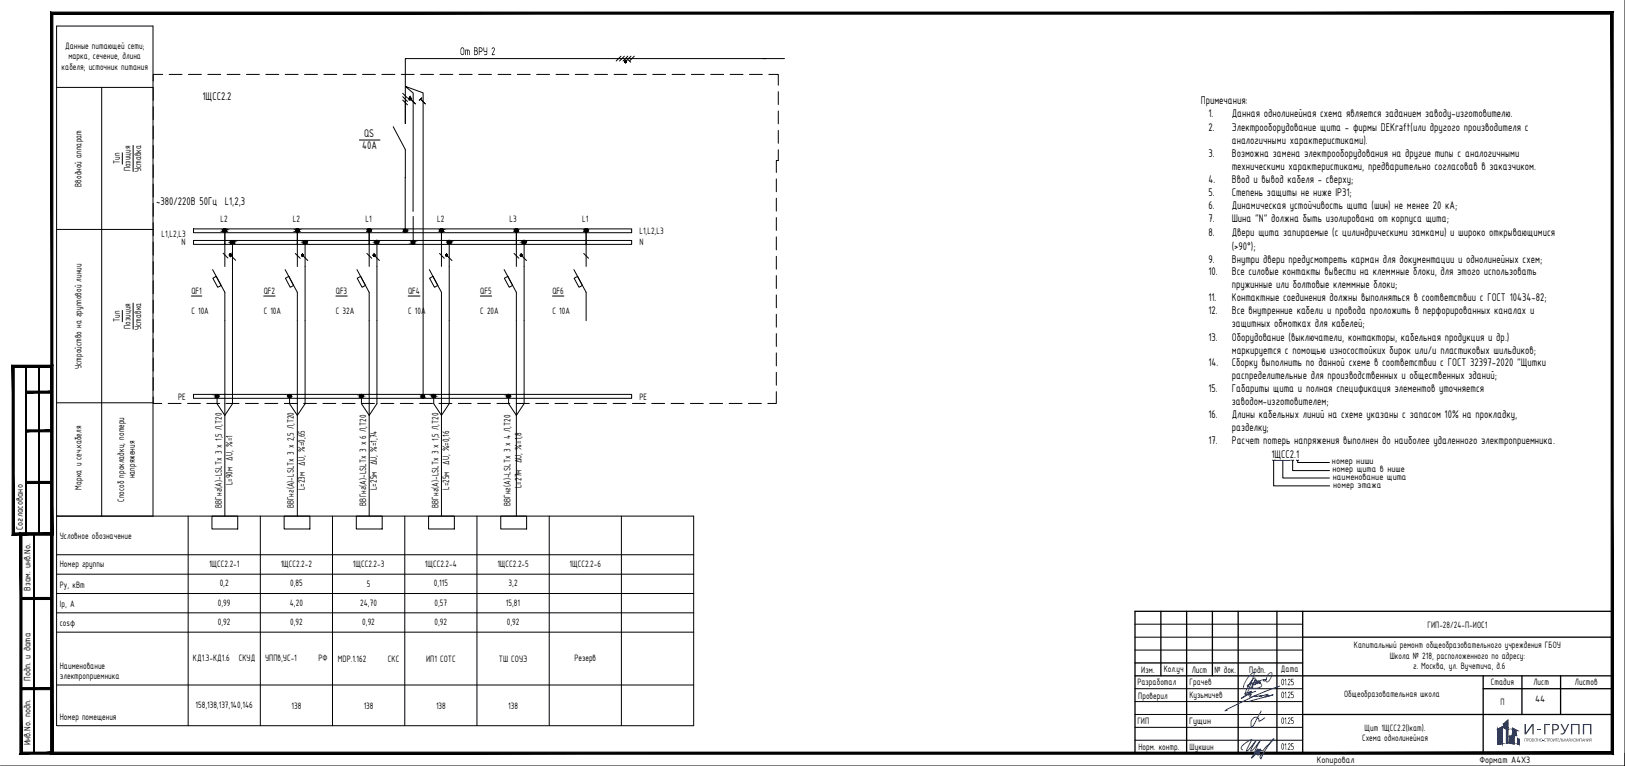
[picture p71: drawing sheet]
<svg xmlns="http://www.w3.org/2000/svg" width="630mm" height="297mm" viewBox="0 0 630 297" stroke-linecap="round" stroke-linejoin="round" font-family="sans-serif">
<defs><g id="words">
<text font-size="5.6" fill="#193153" x="598.1" y="284.8">ГРУПП</text>
<g font-size="4.7">
<text x="178.3" y="21.4">От ВРУ</text>
<text x="190.4" y="21.4">2</text>
<text x="78.5" y="38.8">1ЩСС2.2</text>
<text x="465.6" y="40.3">Примечания:</text>
<text x="468.6" y="45.3">1.</text>
<text x="477.6" y="45.3">Данная однолинейная схема является заданием заводу-изготовителю.</text>
<text x="141.2" y="53.2">QS</text>
<text x="468.6" y="50.6">2.</text>
<text x="477.6" y="50.6">Электрооборудование щита - фирмы DEKraft(или другого производителя с</text>
<text x="140.5" y="57.9">40A</text>
<text x="477.6" y="55.9">аналогичными характеристиками).</text>
<text x="468.6" y="60.9">3.</text>
<text x="477.6" y="60.9">Возможна замена электрооборудования на другие типы с аналогичными</text>
<text x="477.6" y="65.9">техническими характеристиками, предварительно согласовав в заказчиком.</text>
<text x="468.6" y="70.9">4.</text>
<text x="477.6" y="70.9">Ввод и вывод кабеля - сверху;</text>
<text x="468.6" y="75.9">5.</text>
<text x="477.6" y="75.9">Степень защиты не ниже IP31;</text>
<text x="60.6" y="79.4">~380/220В 50Гц L1,2,3</text>
<text x="468.6" y="81.2">6.</text>
<text x="477.6" y="81.2">Динамическая устойчивость щита (шин) не менее 20 кА;</text>
<text x="468.6" y="86.2">7.</text>
<text x="477.6" y="86.2">Шина &quot;N&quot; должна быть изолирована от корпуса щита;</text>
<text x="468.6" y="91.5">8.</text>
<text x="477.6" y="91.5">Двери щита запираемые (с цилиндрическими замками) и широко открывающимися</text>
<text x="468.6" y="101.8">9.</text>
<text x="477.6" y="96.8">(&gt;90°);</text>
<text x="477.6" y="101.8">Внутри двери предусмотреть карман для документации и однолинейных схем;</text>
<text x="468.6" y="106.8">10.</text>
<text x="477.6" y="106.8">Все силовые контакты вывести на клеммные блоки, для этого использовать</text>
<text x="477.6" y="111.8">пружинные или болтовые клеммные блоки;</text>
<text x="468.6" y="116.8">11.</text>
<text x="477.6" y="116.8">Контактные соединения должны выполняться в соответствии с ГОСТ 10434-82;</text>
<text x="468.6" y="121.8">12.</text>
<text x="477.6" y="121.8">Все внутренние кабели и провода проложить в перфорированных каналах и</text>
<text x="477.6" y="126.8">защитных обмотках для кабелей;</text>
<text x="468.6" y="132.1">13.</text>
<text x="477.6" y="132.1">Оборудование (выключатели, контакторы, кабельная продукция и др.)</text>
<text x="477.6" y="137.1">маркируется с помощью износостойких бирок или/и пластиковых шильдиков;</text>
<text x="468.6" y="142.1">14.</text>
<text x="477.6" y="142.1">Сборку выполнить по данной схеме в соответствии с ГОСТ 32397-2020 &quot;Щитки</text>
<text x="477.6" y="147.1">распределительные для производственных и общественных зданий;</text>
<text x="468.6" y="152.1">15.</text>
<text x="477.6" y="152.1">Габариты щита и полная спецификация элементов уточняется</text>
<text x="477.6" y="157.1">заводом-изготовителем;</text>
<text x="468.6" y="162.1">16.</text>
<text x="477.6" y="162.1">Длины кабельных линий на схеме указаны с запасом 10% на прокладку,</text>
<text x="477.6" y="167.1">разделку;</text>
<text x="468.6" y="172.1">17.</text>
<text x="477.6" y="172.1">Расчет потерь напряжения выполнен до наиболее удаленного электроприемника.</text>
<text x="492.9" y="177.7">1ЩСС2.1</text>
</g>
<g font-size="3.9">
<text x="25.2" y="18.8">Данные питающей сети;</text>
<text x="26.5" y="23">марка, сечение, длина</text>
<text x="23.9" y="27.2">кабеля; источник питания</text>
<text x="46.5" y="63.7" transform="rotate(-90 46.5 63.7)">Тип</text>
<text x="50.6" y="66.5" transform="rotate(-90 50.6 66.5)">Позиция</text>
<text x="54.8" y="66.7" transform="rotate(-90 54.8 66.7)">Уставка</text>
<text x="31.6" y="72.4" transform="rotate(-90 31.6 72.4)">Вводной аппарат</text>
<text x="85.5" y="86.3">L2</text>
<text x="113.6" y="86.3">L2</text>
<text x="141.7" y="86.3">L1</text>
<text x="169.6" y="86.3">L2</text>
<text x="197.5" y="86.3">L3</text>
<text x="225.7" y="86.3">L1</text>
<text x="62.6" y="92">L1,L2,L3</text>
<text x="70.4" y="94.9">N</text>
<text x="247.9" y="90.7">L1,L2,L3</text>
<text x="247.9" y="94.9">N</text>
<text x="74.2" y="113.8">QF1</text>
<text x="102.2" y="113.8">QF2</text>
<text x="130.2" y="113.8">QF3</text>
<text x="158.3" y="113.8">QF4</text>
<text x="186.2" y="113.8">QF5</text>
<text x="214.2" y="113.8">QF6</text>
<text x="46.5" y="124.8" transform="rotate(-90 46.5 124.8)">Тип</text>
<text x="74.2" y="121.8">C 10A</text>
<text x="102.2" y="121.8">C 10A</text>
<text x="130.2" y="121.8">C 32A</text>
<text x="158.3" y="121.8">C 10A</text>
<text x="186.2" y="121.8">C 20A</text>
<text x="214.2" y="121.8">C 10A</text>
<text x="50.6" y="127.6" transform="rotate(-90 50.6 127.6)">Позиция</text>
<text x="54.8" y="127.9" transform="rotate(-90 54.8 127.9)">Уставка</text>
<text x="31.6" y="143" transform="rotate(-90 31.6 143)">Устройство на групповой линии</text>
<text x="69" y="155">PE</text>
<text x="247.9" y="155">PE</text>
<text x="52.3" y="185.5" transform="rotate(-90 52.3 185.5)">напряжения</text>
<text x="516.4" y="180">номер ниши</text>
<text x="516.6" y="183.1">номер щита в нише</text>
<text x="31.6" y="189.9" transform="rotate(-90 31.6 189.9)">Марка и сеч.кабеля</text>
<text x="90.1" y="188.2" transform="rotate(-90 90.1 188.2)">L=90м ∆U, %=1</text>
<text x="118.2" y="190.2" transform="rotate(-90 118.2 190.2)">L=23м ∆U, %=0,65</text>
<text x="146.1" y="190.1" transform="rotate(-90 146.1 190.1)">L=25м ∆U, %=1,74</text>
<text x="174.1" y="190" transform="rotate(-90 174.1 190)">L=25м ∆U, %=0,16</text>
<text x="202.2" y="189.3" transform="rotate(-90 202.2 189.3)">L=27м ∆U, %=1,8</text>
<text x="516.8" y="186.1">наименование щита</text>
<text x="516.9" y="189.2">номер этажа</text>
<text x="48.1" y="194.6" transform="rotate(-90 48.1 194.6)">Способ прокладки, потери</text>
<text x="86" y="197" transform="rotate(-90 86 197)">ВВГнг(А)-LSLTx 3 x 1,5 Л,Т20</text>
<text x="114" y="197.2" transform="rotate(-90 114 197.2)">ВВГнг(А)-LSLTx 3 x 2,5 Л,Т20</text>
<text x="142" y="196.1" transform="rotate(-90 142 196.1)">ВВГнг(А)-LSLTx 3 x 6 Л,Т20</text>
<text x="170" y="197" transform="rotate(-90 170 197)">ВВГнг(А)-LSLTx 3 x 1,5 Л,Т20</text>
<text x="198" y="196.2" transform="rotate(-90 198 196.2)">ВВГнг(А)-LSLTx 3 x 4 Л,Т20</text>
<text x="8.9" y="205.4" transform="rotate(-90 8.9 205.4)">Согласовано</text>
<text x="23.2" y="208.9">Условное обозначение</text>
<text x="23.2" y="219.8">Номер группы</text>
<text x="81" y="219.9">1ЩСС2.2-1</text>
<text x="108.9" y="219.9">1ЩСС2.2-2</text>
<text x="136.8" y="219.9">1ЩСС2.2-3</text>
<text x="164.7" y="219.9">1ЩСС2.2-4</text>
<text x="192.8" y="219.9">1ЩСС2.2-5</text>
<text x="220.8" y="219.9">1ЩСС2.2-6</text>
<text x="23.2" y="227.9">Py, кВт</text>
<text x="85.2" y="227.4">0,2</text>
<text x="112.5" y="227.4">0,85</text>
<text x="142.3" y="227.7">5</text>
<text x="168.2" y="227.4">0,115</text>
<text x="197.2" y="227.4">3,2</text>
<text x="11.9" y="229.1" transform="rotate(-90 11.9 229.1)">Взам. инв.No.</text>
<text x="23.2" y="235.4">Ip, А</text>
<text x="84.5" y="234.9">0,99</text>
<text x="112.4" y="234.9">4,20</text>
<text x="139.7" y="234.9">24,70</text>
<text x="168.5" y="234.9">0,57</text>
<text x="196.2" y="234.9">15,81</text>
<text x="23.2" y="242.9">cosφ</text>
<text x="84.5" y="242.4">0,92</text>
<text x="112.5" y="242.4">0,92</text>
<text x="140.5" y="242.4">0,92</text>
<text x="168.5" y="242.4">0,92</text>
<text x="196.5" y="242.4">0,92</text>
<text x="553.5" y="243.4">ГИП-28/24-П-ИОС1</text>
<text x="524.9" y="251.3">Капитальный ремонт общеобразовательного учреждения ГБОУ</text>
<text x="74.8" y="256.4">КД1.3-КД1.6</text>
<text x="92.6" y="256.4">СКУД</text>
<text x="102.8" y="256.4">УППв,УС-1</text>
<text x="123.5" y="256.4">РФ</text>
<text x="131" y="256.7">MDP.1.162</text>
<text x="150.4" y="256.7">СКС</text>
<text x="165.2" y="256.7">ИП1 СОТС</text>
<text x="193.4" y="256.7">ТШ СОУЭ</text>
<text x="222.7" y="256.3">Резерв</text>
<text x="538.8" y="255.4">Школа № 218, расположенного по адресу:</text>
<text x="23.2" y="259.2">Наименование</text>
<text x="23.2" y="263.4">электроприемника</text>
<text x="442.5" y="260.8">Изм.</text>
<text x="451.2" y="260.8">Кол.уч</text>
<text x="462.1" y="260.8">Лист</text>
<text x="470.9" y="260.8">№ док.</text>
<text x="484.4" y="260.8">Подп.</text>
<text x="496.7" y="260.6">Дата</text>
<text x="547.9" y="259.6">г. Москва, ул. Вучетича, д.6</text>
<text x="11.9" y="264.1" transform="rotate(-90 11.9 264.1)">Подп. и дата</text>
<text x="441" y="265.6">Разработал</text>
<text x="461.2" y="265.7">Грачев</text>
<text x="496.6" y="265.7">01.25</text>
<text x="578.1" y="265.8">Стадия</text>
<text x="594.6" y="265.8">Лист</text>
<text x="610.7" y="265.8">Листов</text>
<text x="75.8" y="274.5">158,138,137,140,146</text>
<text x="113" y="274.8">138</text>
<text x="141" y="274.8">138</text>
<text x="169.1" y="274.8">138</text>
<text x="197" y="274.8">138</text>
<text x="441.3" y="270.9">Проверил</text>
<text x="461.2" y="270.7">Кузьмичев</text>
<text x="496.6" y="270.7">01.25</text>
<text x="521.2" y="270.3">Общеобразовательная школа</text>
<text x="581.8" y="273.3">П</text>
<text x="595.2" y="272.4">44</text>
<text x="23.2" y="279.2">Номер помещения</text>
<text x="441" y="280.9">ГИП</text>
<text x="461" y="280.7">Гущин</text>
<text x="496.6" y="280.7">01.25</text>
<text x="528.1" y="287.4">Схема однолинейная</text>
<text x="529.1" y="283.3">Щит 1ЩСС2.2(Iкат).</text>
<text x="11.9" y="289.1" transform="rotate(-90 11.9 289.1)">Инв.No. подп.</text>
<text x="441.4" y="290.8">Норм. контр.</text>
<text x="461.2" y="290.6">Шукшин</text>
<text x="496.6" y="290.7">01.25</text>
<text x="510.6" y="295.8">Копировал</text>
<text x="573.6" y="295.8">Формат А4Х3</text>
</g>
</g></defs>
<!-- layer: 0 -->
<g fill="none" stroke="#000" stroke-width=".39">
<path d="M21.9 10.1h37.4v190h-37.4zM21.9 33.9h37.4M39.4 33.9v166.2M59.4 33.9v5M63.1 28.9h-3.7v2.5M65.6 28.9h5M73.1 28.9h5M80.6 28.9h5M88.1 28.9h5M95.6 28.9h5M103.1 28.9h5M110.6 28.9h5"/>
<path d="M118.1 28.9h5M125.6 28.9h5M133.1 28.9h5M140.6 28.9h5M148.1 28.9h5M155.6 28.9h5M156.1 36.2l1.9 1.8M156.1 37.5l1.9 1.9M156.1 38.8l1.9 1.9M159.2 38.4l1.9 1.9M163 38.4l1.9 1.9M163.1 28.9h5"/>
<path d="M163.5 38l-.9 .9M170.6 28.9h5M178.1 28.9h5M185.6 28.9h5M193.1 28.9h5M200.6 28.9h5M208.1 28.9h5M215.6 28.9h5M223.1 28.9h5M230.6 28.9h5M238.1 28.9h5M240.8 21.8l-1.9 1.9"/>
<path d="M242.1 21.8l-1.9 1.9M243.4 21.8l-1.8 1.9M243.6 23.2l.9 .9M244.7 21.8l-1.9 1.9M245.6 28.9h5M245.9 21.8l-1.8 1.9M253.1 28.9h5M260.6 28.9h5M268.1 28.9h5M275.6 28.9h5M283.1 28.9h5M290.6 28.9h5"/>
<path d="M295.8 22.7h8.4M297.1 22.7h-139.9v25.2v-8.9M298.1 28.9h3.7v4.1M301.8 35.5v5M47.4 59.3v4.4M51.6 56.4v10.1M59.4 41.4v5M59.4 48.9v5M59.4 56.4v5M139.3 54.3h8M152.5 49.1l4.7 8.9-.1 30.9M301.8 58.1v4.2h-.8v4.6"/>
<path d="M301.8 43v5M301.8 50.6v5M59.4 63.9v5M59.4 71.4v5M59.4 78.9v5M301 69.4v5M301 76.9v5M21.9 89h37.4M59.4 86.4v5M59.4 93.9v5M75 88.8h169.9v1.4h-169.9zM75 93.2h169.9v1.6h-169.9z"/>
<path d="M86.5 98.2l1.9 1.9M87.2 89.4v14M89.5 99.1l1.9 1.9M90.1 93.9v62.7l-2.9 4.5-3-4.5v-3M114.5 98.3l1.9 1.8M115.3 89.4v14M117.5 99.2l1.9 1.8M118.3 93.9v62.7l-3 4.5-3-4.5v-3M142.3 98.3l1.8 1.8M143.1 89.4v13.9M145.3 99.2l1.8 1.8M146.1 93.8v62.7l-3 4.6-3-4.6v-2.9"/>
<path d="M160.2 82v-45.9l-3-2.6 6.9 2.5v117.3M160.2 83.9v9.7M170.4 98.3l1.9 1.8M171.2 89.4v13.9M173.4 99.2l1.8 1.8M174.2 93.8v62.7l-3 4.6-3-4.6v-2.9M199.3 98.3l1.9 1.8M200.2 89.4v13.9M202.3 99.2l1.8 1.8M203.2 93.8v62.7l-3 4.6-3-4.6v-2.9M226.3 98.3l1.9 1.8M227.3 89.4v13.9"/>
<path d="M301 84.4v5M301 91.8v5.1M301 99.4v5M51.6 117.5v10.1M59.4 101.4v5M59.4 108.9v5M59.4 116.4v5M74.2 114.8h4M82.4 104.5l4.8 8.9v86.7M82.5 107.9l1.3-.7 1.9 3.5-1.3 .7zM102.2 114.8h4.5M110.5 104.5l4.8 8.9v86.7"/>
<path d="M110.7 107.9l1.3-.7 1.8 3.5-1.3 .7zM130.2 114.8h4.4M138.4 104.5l4.7 8.9v86.7M138.5 107.9l1.3-.7 1.9 3.5-1.3 .7zM158.3 114.8h4.5M166.5 104.5l4.7 8.9v86.7M166.6 107.9l1.3-.7 1.9 3.5-1.3 .7zM186.2 114.8h4.4M195.5 104.5l4.7 8.9v86.7M195.6 107.9l1.3-.7 1.9 3.5-1.3 .7zM214.2 114.8h4.4M222.5 104.5l4.8 8.9v11"/>
<path d="M222.6 107.9l1.4-.7 1.8 3.5-1.3 .7zM301 106.9v5M301 114.4v5M47.4 120.4v4.4M59.4 123.9v5M59.4 131.4v5M59.4 138.9v5M301 121.9v5M301 129.4v5M301 136.8v5.1M21.9 156.2h37.4M59.4 153.9v2.5h3.3"/>
<path d="M59.4 146.4v5M65.2 156.4h5M72.7 156.4h5M75 152.9h169.9v1.6h-169.9zM80.2 156.4h5M87.7 156.4h5M95.2 156.4h5M102.7 156.4h5M110.2 156.4h5M117.7 156.4h5M125.2 156.4h5M132.7 156.4h5"/>
<path d="M140.2 156.4h5M147.7 156.4h5M155.2 156.4h5M162.7 156.4h5M170.2 156.4h5M177.7 156.4h5M185.2 156.4h5M192.7 156.4h5M200.2 156.4h5M207.7 156.4h5M215.2 156.4h5M222.7 156.4h5"/>
<path d="M230.2 156.4h5M237.7 156.4h5M245.2 156.4h5M252.7 156.4h5M260.2 156.4h5M267.7 156.4h5M275.2 156.4h5M282.7 156.4h5M290.2 156.4h5M301 151.9v4.5h-3.3M301 144.4v5M21.9 200.1h247.1v81.3h-247.1z"/>
<path d="M21.9 215.1h247.1M73 200.1v81.3M82.2 200.1h10v5h-10zM100.9 200.1v81.3M110.2 200.1h10v5h-10zM128.9 200.1v81.3M138.1 200.1h10.1v5h-10.1zM156.9 200.1v81.3M166.2 200.1h10v5h-10zM184.9 200.1v81.3M194.2 200.1h10v5h-10zM213 200.1v81.3"/>
<path d="M240.9 200.1v81.3M21.9 222.7h247.1M21.9 230.2h247.1M21.9 237.6h247.1M21.9 245.1h247.1M440.1 242h65M440.1 247.1h65M440.1 252.1h65M21.9 265.6h247.1M440.1 267.1h65M440.1 272.1h65M440.1 277.1h65"/>
<path d="M440.1 282.1h65M440.1 287h65"/>
<circle cx="159" cy="38.2" r=".32"/>
<circle cx="242.6" cy="23.9" r=".32"/>
<circle cx="87.2" cy="89.3" r=".61"/>
<circle cx="89.2" cy="98.9" r=".32"/>
<circle cx="90.1" cy="93.9" r=".61"/>
<circle cx="115.3" cy="89.3" r=".61"/>
<circle cx="117.3" cy="98.9" r=".32"/>
<circle cx="118.3" cy="93.9" r=".61"/>
<circle cx="143.1" cy="89.3" r=".61"/>
<circle cx="145" cy="98.9" r=".32"/>
<circle cx="146.1" cy="93.8" r=".61"/>
<circle cx="157.1" cy="89.5" r=".61"/>
<circle cx="160.1" cy="94" r=".61"/>
<circle cx="171.1" cy="89.3" r=".61"/>
<circle cx="173.1" cy="98.9" r=".32"/>
<circle cx="174.2" cy="93.8" r=".61"/>
<circle cx="200.2" cy="89.3" r=".61"/>
<circle cx="202" cy="98.9" r=".32"/>
<circle cx="203.2" cy="93.8" r=".61"/>
<circle cx="227.2" cy="89.3" r=".61"/>
<circle cx="84.2" cy="153.6" r=".61"/>
<circle cx="112.3" cy="153.6" r=".61"/>
<circle cx="140.1" cy="153.6" r=".61"/>
<circle cx="163.9" cy="153.7" r=".61"/>
<circle cx="168.1" cy="153.6" r=".61"/>
<circle cx="197.2" cy="153.6" r=".61"/>
</g>
<g fill="#000" stroke="#000" stroke-width=".39">
<path d="M158.7 38.1v.2zM158.7 38.1v.2z"/>
<path d="M158.7 38v.3zM158.7 38v.4z"/>
<path d="M158.7 38.1v.2zM158.7 38.1v.2z"/>
<path d="M158.8 38l-.1 .3zM158.8 38v.4z"/>
<path d="M158.7 38v.4zM158.8 38v.4z"/>
<path d="M158.8 38v.4zM158.8 38v.4z"/>
<path d="M158.8 38v.4zM158.8 38v.5z"/>
<path d="M158.8 38v.4zM158.8 38v.5z"/>
<path d="M158.8 38v.5zM158.8 37.9v.6z"/>
<path d="M158.8 38v.5zM158.9 37.9v.6z"/>
<path d="M158.8 37.9v.6zM158.9 37.9l-.1 .6z"/>
<path d="M158.9 37.9v.6zM158.9 37.9v.6z"/>
<path d="M158.9 37.9v.6zM159 37.9l-.1 .6z"/>
<path d="M158.9 37.9v.6zM159 37.9l-.1 .6z"/>
<path d="M159 37.9v.6zM159 37.9v.6z"/>
<path d="M159 37.9v.6zM159.1 37.9l-.1 .6z"/>
<path d="M159 37.9v.6zM159.1 37.9l-.1 .6z"/>
<path d="M159.1 37.9v.6zM159.1 37.9v.6z"/>
<path d="M159.1 37.9v.6zM159.1 38v.5z"/>
<path d="M159.1 37.9v.6zM159.1 38v.5z"/>
<path d="M159.1 38v.5zM159.1 38v.5z"/>
<path d="M159.1 38v.5zM159.2 38l-.1 .5z"/>
<path d="M159.1 38v.4zM159.2 38l-.1 .4z"/>
<path d="M159.2 38v.4zM159.2 38v.4z"/>
<path d="M159.2 38v.4zM159.2 38.1v.3z"/>
<path d="M159.2 38v.4zM159.3 38.1l-.1 .3z"/>
<path d="M159.2 38.1v.2zM159.3 38.1l-.1 .2z"/>
<path d="M159.3 38.1v.2zM159.3 38.1v.2z"/>
<path d="M242.3 23.8v.2zM242.3 23.7v.3z"/>
<path d="M242.3 23.7v.4zM242.3 23.7v.4z"/>
<path d="M242.3 23.7l.1 .4zM242.3 23.7l.1 .4z"/>
<path d="M242.4 23.7v.5zM242.4 23.7v.5z"/>
<path d="M242.4 23.6l.1 .6zM242.4 23.6l.1 .6z"/>
<path d="M242.5 23.6v.6zM242.5 23.6v.6z"/>
<path d="M242.5 23.6l.1 .6zM242.5 23.6l.1 .6z"/>
<path d="M242.6 23.6v.6zM242.6 23.6v.6z"/>
<path d="M242.6 23.6v.6zM242.6 23.6l.1 .6z"/>
<path d="M242.7 23.6l.1 .6zM242.7 23.6l.1 .6z"/>
<path d="M242.8 23.6v.6zM242.8 23.6v.5z"/>
<path d="M242.8 23.7v.4zM242.8 23.7v.4z"/>
<path d="M242.8 23.7v.4zM242.8 23.7v.3z"/>
<path d="M242.8 23.7v.3zM242.8 23.7l.1 .3z"/>
<path d="M87.1 88.8h.2zM87 88.8h.3z"/>
<path d="M87.1 88.8h.2zM87 88.8h.3z"/>
<path d="M87 88.8h.4zM86.9 88.8h.5z"/>
<path d="M87 89.9h.3zM87 89.9l.2 .1z"/>
<path d="M87 88.8h.4zM86.9 88.8h.5z"/>
<path d="M87 89.9h.3zM87 89.9l.2 .1z"/>
<path d="M86.9 88.8l.6 .1zM86.8 88.9h.7z"/>
<path d="M86.9 89.9h.5zM86.9 89.9h.4z"/>
<path d="M86.9 88.8l.6 .1zM86.8 88.9h.7z"/>
<path d="M86.9 89.9h.5zM86.9 89.9h.4z"/>
<path d="M86.8 88.9l.8 .1zM86.8 88.9l.8 .1z"/>
<path d="M86.8 89.9h.7zM86.8 89.9h.6z"/>
<path d="M86.8 88.9l.8 .1zM86.8 88.9l.8 .1z"/>
<path d="M86.8 89.9h.7zM86.8 89.9h.6z"/>
<path d="M86.7 89l1 .1zM86.6 89.1h1.1z"/>
<path d="M86.7 89.8h.9zM86.7 89.8l.8 .1z"/>
<path d="M86.7 89l1 .1zM86.6 89.1h1.1z"/>
<path d="M86.7 89.8h.9zM86.7 89.8l.8 .1z"/>
<path d="M86.6 89.1h1.1zM86.6 89.1h1.1z"/>
<path d="M86.6 89.7h1.1zM86.6 89.7l1 .1z"/>
<path d="M86.6 89.1h1.1zM86.6 89.1h1.1z"/>
<path d="M86.6 89.7h1.1zM86.6 89.7l1 .1z"/>
<path d="M86.6 89.1l1.1 .2zM86.6 89.1l1.1 .2z"/>
<path d="M86.6 89.3l1.2 .1zM86.6 89.3l1.2 .1z"/>
<path d="M86.6 89.5l1.1 .1zM86.6 89.5l1.1 .1z"/>
<path d="M86.6 89.6h1.1zM86.6 89.6l1.1 .1z"/>
<path d="M86.6 89.1l1.1 .2zM86.6 89.1l1.1 .2z"/>
<path d="M86.6 89.3l1.2 .1zM86.6 89.3l1.2 .1z"/>
<path d="M86.6 89.5l1.1 .1zM86.6 89.5l1.1 .1z"/>
<path d="M86.6 89.6h1.1zM86.6 89.6l1.1 .1z"/>
<path d="M86.5 89.4h1.3zM86.5 89.4l1.2 .1z"/>
<path d="M86.5 89.4h1.3zM86.5 89.4l1.2 .1z"/>
<path d="M89 98.7v.3zM89 98.7v.3z"/>
<path d="M89 98.7v.3zM89 98.7v.3z"/>
<path d="M89 98.7v.3zM89.1 98.7v.4z"/>
<path d="M89.1 98.6v.5zM89.1 98.6v.5z"/>
<path d="M89.1 98.6v.5zM89.2 98.6v.6z"/>
<path d="M89.2 98.6v.6zM89.2 98.6v.6z"/>
<path d="M89.2 98.6v.6zM89.3 98.6l-.1 .6z"/>
<path d="M89.3 98.6v.6zM89.3 98.6v.6z"/>
<path d="M89.3 98.6v.6zM89.4 98.6l-.1 .6z"/>
<path d="M89.4 98.6v.6zM89.4 98.6v.6z"/>
<path d="M89.4 98.6v.5zM89.5 98.7l-.1 .4z"/>
<path d="M89.5 98.7v.4zM89.5 98.7v.4z"/>
<path d="M89.5 98.7v.3zM89.5 98.7v.3z"/>
<path d="M89.5 98.7v.3zM89.5 98.8v.2z"/>
<path d="M90.1 93.3h.2zM90 93.3h.3z"/>
<path d="M90.1 93.3h.2zM90 93.3h.3z"/>
<path d="M90 93.3h.4zM89.9 93.3h.5z"/>
<path d="M90 94.4h.3zM90 94.4l.2 .1z"/>
<path d="M90 93.3h.4zM89.9 93.3h.5z"/>
<path d="M90 94.4h.3zM90 94.4l.2 .1z"/>
<path d="M89.9 93.3l.6 .1zM89.8 93.4h.7z"/>
<path d="M89.9 94.4h.5zM89.9 94.4h.4z"/>
<path d="M89.9 93.3l.6 .1zM89.8 93.4h.7z"/>
<path d="M89.9 94.4h.5zM89.9 94.4h.4z"/>
<path d="M89.8 93.4l.8 .1zM89.8 93.4l.8 .1z"/>
<path d="M89.8 94.3h.7zM89.8 94.3l.6 .1z"/>
<path d="M89.8 93.4l.8 .1zM89.8 93.4l.8 .1z"/>
<path d="M89.8 94.3h.7zM89.8 94.3l.6 .1z"/>
<path d="M89.7 93.5h.9zM89.7 93.5h.9z"/>
<path d="M89.7 94.3h.9zM89.7 94.3h.8z"/>
<path d="M89.7 93.5h.9zM89.7 93.5h.9z"/>
<path d="M89.7 94.3h.9zM89.7 94.3h.8z"/>
<path d="M89.6 93.5l1.1 .2zM89.6 93.5l1.1 .2z"/>
<path d="M89.6 94.2h1zM89.6 94.2l1 .1z"/>
<path d="M89.6 93.5l1.1 .2zM89.6 93.5l1.1 .2z"/>
<path d="M89.6 94.2h1zM89.6 94.2l1 .1z"/>
<path d="M89.6 93.7l1.1 .1zM89.6 93.7l1.1 .1z"/>
<path d="M89.5 93.8l1.3 .1zM89.5 93.8l1.3 .1z"/>
<path d="M89.5 94l1.2 .1zM89.5 94l1.2 .1z"/>
<path d="M89.6 94.1h1.1zM89.6 94.1l1 .1z"/>
<path d="M89.6 93.7l1.1 .1zM89.6 93.7l1.1 .1z"/>
<path d="M89.5 93.8l1.3 .1zM89.5 93.8l1.3 .1z"/>
<path d="M89.5 94l1.2 .1zM89.5 94l1.2 .1z"/>
<path d="M89.6 94.1h1.1zM89.6 94.1l1 .1z"/>
<path d="M89.5 93.9h1.3zM89.5 93.9l1.2 .1z"/>
<path d="M89.5 93.9h1.3zM89.5 93.9l1.2 .1z"/>
<path d="M115.2 88.8h.3zM115.1 88.8h.4z"/>
<path d="M115.2 88.8h.3zM115.1 88.8h.4z"/>
<path d="M115.1 88.8h.4zM115 88.8h.5z"/>
<path d="M115.1 89.9h.4zM115.1 89.9l.2 .1z"/>
<path d="M115.1 88.8h.4zM115 88.8h.5z"/>
<path d="M115.1 89.9h.4zM115.1 89.9l.2 .1z"/>
<path d="M115 88.8l.7 .1zM114.9 88.9h.8z"/>
<path d="M115 89.9h.5zM115 89.9h.5z"/>
<path d="M115 88.8l.7 .1zM114.9 88.9h.8z"/>
<path d="M115 89.9h.5zM115 89.9h.5z"/>
<path d="M114.9 88.9l.8 .1zM114.9 88.9l.8 .1z"/>
<path d="M114.9 89.9h.8zM114.9 89.9h.6z"/>
<path d="M114.9 88.9l.8 .1zM114.9 88.9l.8 .1z"/>
<path d="M114.9 89.9h.8zM114.9 89.9h.6z"/>
<path d="M114.8 89l1 .1zM114.8 89l1 .1z"/>
<path d="M114.8 89.8h.9zM114.8 89.8l.9 .1z"/>
<path d="M114.8 89l1 .1zM114.8 89l1 .1z"/>
<path d="M114.8 89.8h.9zM114.8 89.8l.9 .1z"/>
<path d="M114.8 89.1h1zM114.8 89.1h1z"/>
<path d="M114.8 89.7h1zM114.8 89.7l.9 .1z"/>
<path d="M114.8 89.1h1zM114.8 89.1h1z"/>
<path d="M114.8 89.7h1zM114.8 89.7l.9 .1z"/>
<path d="M114.7 89.1l1.2 .2zM114.7 89.1l1.2 .2z"/>
<path d="M114.7 89.6h1.1zM114.7 89.6l1.1 .1z"/>
<path d="M114.7 89.1l1.2 .2zM114.7 89.1l1.2 .2z"/>
<path d="M114.7 89.6h1.1zM114.7 89.6l1.1 .1z"/>
<path d="M114.7 89.3l1.2 .1zM114.7 89.3l1.2 .1z"/>
<path d="M114.7 89.4l1.2 .1zM114.7 89.4l1.2 .1z"/>
<path d="M114.7 89.5h1.2zM114.7 89.5l1.1 .1z"/>
<path d="M114.7 89.3l1.2 .1zM114.7 89.3l1.2 .1z"/>
<path d="M114.7 89.4l1.2 .1zM114.7 89.4l1.2 .1z"/>
<path d="M114.7 89.5h1.2zM114.7 89.5l1.1 .1z"/>
<path d="M117 98.8v.2zM117 98.8v.3z"/>
<path d="M117 98.8v.3zM117 98.8v.3z"/>
<path d="M117.1 98.7l-.1 .4zM117.1 98.7v.5z"/>
<path d="M117.1 98.7v.5zM117.1 98.7v.5z"/>
<path d="M117.1 98.7v.5zM117.2 98.7v.6z"/>
<path d="M117.2 98.7v.6zM117.2 98.7v.6z"/>
<path d="M117.2 98.7v.6zM117.3 98.7l-.1 .6z"/>
<path d="M117.3 98.7v.6zM117.3 98.7v.6z"/>
<path d="M117.3 98.7v.6zM117.4 98.7l-.1 .6z"/>
<path d="M117.4 98.7v.6zM117.4 98.7v.6z"/>
<path d="M117.4 98.7v.5zM117.5 98.7l-.1 .5z"/>
<path d="M117.5 98.7v.5zM117.5 98.8v.4z"/>
<path d="M117.5 98.8v.3zM117.5 98.8v.3z"/>
<path d="M117.5 98.8v.3zM117.6 98.9l-.1 .2z"/>
<path d="M118.3 93.3h.2zM118.1 93.3h.4z"/>
<path d="M118.3 93.3h.2zM118.1 93.3h.4z"/>
<path d="M118.1 93.3h.4zM118 93.3h.5z"/>
<path d="M118.1 94.4h.4zM118.1 94.4l.2 .1z"/>
<path d="M118.1 93.3h.4zM118 93.3h.5z"/>
<path d="M118.1 94.4h.4zM118.1 94.4l.2 .1z"/>
<path d="M118 93.3l.6 .1zM117.9 93.4h.7z"/>
<path d="M118 94.4h.5zM118 94.4h.5z"/>
<path d="M118 93.3l.6 .1zM117.9 93.4h.7z"/>
<path d="M118 94.4h.5zM118 94.4h.5z"/>
<path d="M117.9 93.4l.8 .1zM117.9 93.4l.8 .1z"/>
<path d="M117.9 94.3h.7zM117.9 94.3l.6 .1z"/>
<path d="M117.9 93.4l.8 .1zM117.9 93.4l.8 .1z"/>
<path d="M117.9 94.3h.7zM117.9 94.3l.6 .1z"/>
<path d="M117.8 93.5h1zM117.8 93.5h1z"/>
<path d="M117.8 94.3h.9zM117.8 94.3h.8z"/>
<path d="M117.8 93.5h1zM117.8 93.5h1z"/>
<path d="M117.8 94.3h.9zM117.8 94.3h.8z"/>
<path d="M117.8 93.5l1 .2zM117.8 93.5l1 .2z"/>
<path d="M117.8 94.2h1zM117.8 94.2l.9 .1z"/>
<path d="M117.8 93.5l1 .2zM117.8 93.5l1 .2z"/>
<path d="M117.8 94.2h1zM117.8 94.2l.9 .1z"/>
<path d="M117.7 93.7l1.2 .1zM117.7 93.7l1.2 .1z"/>
<path d="M117.7 94.1h1.1zM117.7 94.1l1.1 .1z"/>
<path d="M117.7 93.7l1.2 .1zM117.7 93.7l1.2 .1z"/>
<path d="M117.7 94.1h1.1zM117.7 94.1l1.1 .1z"/>
<path d="M117.7 93.8l1.2 .1zM117.7 93.8l1.2 .1z"/>
<path d="M117.7 93.9l1.2 .1zM117.7 93.9l1.2 .1z"/>
<path d="M117.7 94h1.2zM117.7 94l1.1 .1z"/>
<path d="M117.7 93.8l1.2 .1zM117.7 93.8l1.2 .1z"/>
<path d="M117.7 93.9l1.2 .1zM117.7 93.9l1.2 .1z"/>
<path d="M117.7 94h1.2zM117.7 94l1.1 .1z"/>
<path d="M143.1 88.8h.2zM143 88.8h.3z"/>
<path d="M143.1 88.8h.2zM143 88.8h.3z"/>
<path d="M143 88.8h.4zM142.9 88.8h.5z"/>
<path d="M143 89.9h.3zM143 89.9h.2z"/>
<path d="M143 88.8h.4zM142.9 88.8h.5z"/>
<path d="M143 89.9h.3zM143 89.9h.2z"/>
<path d="M142.9 88.8l.6 .1zM142.8 88.9h.7z"/>
<path d="M142.9 89.9h.5zM142.9 89.9h.4z"/>
<path d="M142.9 88.8l.6 .1zM142.8 88.9h.7z"/>
<path d="M142.9 89.9h.5zM142.9 89.9h.4z"/>
<path d="M142.8 88.9h.8zM142.7 88.9h.9z"/>
<path d="M142.8 89.8h.7zM142.8 89.8l.6 .1z"/>
<path d="M142.8 88.9h.8zM142.7 88.9h.9z"/>
<path d="M142.8 89.8h.7zM142.8 89.8l.6 .1z"/>
<path d="M142.7 88.9l1 .2zM142.7 88.9l1 .2z"/>
<path d="M142.7 89.8h.9zM142.7 89.8h.8z"/>
<path d="M142.7 88.9l1 .2zM142.7 88.9l1 .2z"/>
<path d="M142.7 89.8h.9zM142.7 89.8h.8z"/>
<path d="M142.6 89.1h1.1zM142.6 89.1h1.1z"/>
<path d="M142.6 89.6h1.1zM142.6 89.6l1 .2z"/>
<path d="M142.6 89.1h1.1zM142.6 89.1h1.1z"/>
<path d="M142.6 89.6h1.1zM142.6 89.6l1 .2z"/>
<path d="M142.6 89.1l1.1 .1zM142.6 89.1l1.1 .1z"/>
<path d="M142.6 89.6h1.1zM142.6 89.6h1.1z"/>
<path d="M142.6 89.1l1.1 .1zM142.6 89.1l1.1 .1z"/>
<path d="M142.6 89.6h1.1zM142.6 89.6h1.1z"/>
<path d="M142.6 89.2l1.1 .2zM142.6 89.2l1.1 .2z"/>
<path d="M142.6 89.4l1.1 .1zM142.6 89.4l1.1 .1z"/>
<path d="M142.6 89.5h1.1zM142.6 89.5l1.1 .1z"/>
<path d="M142.6 89.2l1.1 .2zM142.6 89.2l1.1 .2z"/>
<path d="M142.6 89.4l1.1 .1zM142.6 89.4l1.1 .1z"/>
<path d="M142.6 89.5h1.1zM142.6 89.5l1.1 .1z"/>
<path d="M144.8 98.8v.2zM144.8 98.8v.3z"/>
<path d="M144.8 98.8v.3zM144.8 98.8v.3z"/>
<path d="M144.8 98.7v.4zM144.8 98.7v.5z"/>
<path d="M144.8 98.7v.5zM144.9 98.7v.5z"/>
<path d="M144.9 98.7v.5zM144.9 98.7v.6z"/>
<path d="M144.9 98.7v.6zM145 98.7l-.1 .6z"/>
<path d="M145 98.7v.6zM145 98.7v.6z"/>
<path d="M145 98.7v.6zM145.1 98.7l-.1 .6z"/>
<path d="M145.1 98.7v.6zM145.1 98.7v.6z"/>
<path d="M145.1 98.7v.6zM145.2 98.7l-.1 .6z"/>
<path d="M145.2 98.7v.5zM145.3 98.7l-.1 .5z"/>
<path d="M145.3 98.7v.5zM145.3 98.8v.4z"/>
<path d="M145.3 98.8v.3zM145.3 98.8v.3z"/>
<path d="M145.3 98.8v.3zM145.3 98.9v.2z"/>
<path d="M146.1 93.2l.2 .1zM146 93.3h.3z"/>
<path d="M146.1 93.2l.2 .1zM146 93.3h.3z"/>
<path d="M146 93.3h.4zM145.9 93.3h.5z"/>
<path d="M146 94.4h.3zM146 94.4h.2z"/>
<path d="M146 93.3h.4zM145.9 93.3h.5z"/>
<path d="M146 94.4h.3zM146 94.4h.2z"/>
<path d="M145.9 93.3l.6 .1zM145.8 93.4h.7z"/>
<path d="M145.9 94.4h.5zM145.9 94.4h.4z"/>
<path d="M145.9 93.3l.6 .1zM145.8 93.4h.7z"/>
<path d="M145.9 94.4h.5zM145.9 94.4h.4z"/>
<path d="M145.8 93.4l.8 .1zM145.8 93.4l.8 .1z"/>
<path d="M145.8 94.3h.7zM145.8 94.3l.6 .1z"/>
<path d="M145.8 93.4l.8 .1zM145.8 93.4l.8 .1z"/>
<path d="M145.8 94.3h.7zM145.8 94.3l.6 .1z"/>
<path d="M145.7 93.5h1zM145.7 93.5h1z"/>
<path d="M145.7 94.3h.9zM145.7 94.3h.8z"/>
<path d="M145.7 93.5h1zM145.7 93.5h1z"/>
<path d="M145.7 94.3h.9zM145.7 94.3h.8z"/>
<path d="M145.6 93.5l1.1 .1zM145.6 93.5l1.1 .1z"/>
<path d="M145.6 94.2h1.1zM145.6 94.2l1 .1z"/>
<path d="M145.6 93.5l1.1 .1zM145.6 93.5l1.1 .1z"/>
<path d="M145.6 94.2h1.1zM145.6 94.2l1 .1z"/>
<path d="M145.6 93.6l1.1 .2zM145.6 93.6l1.1 .2z"/>
<path d="M145.6 94.1h1.1zM145.6 94.1l1.1 .1z"/>
<path d="M145.6 93.6l1.1 .2zM145.6 93.6l1.1 .2z"/>
<path d="M145.6 94.1h1.1zM145.6 94.1l1.1 .1z"/>
<path d="M145.6 93.8h1.1zM145.6 93.8h1.1z"/>
<path d="M145.6 93.8l1.1 .2zM145.6 93.8l1.1 .2z"/>
<path d="M145.6 94h1.1zM145.6 94l1.1 .1z"/>
<path d="M145.6 93.8h1.1zM145.6 93.8h1.1z"/>
<path d="M145.6 93.8l1.1 .2zM145.6 93.8l1.1 .2z"/>
<path d="M145.6 94h1.1zM145.6 94l1.1 .1z"/>
<path d="M157.1 88.9h.2zM156.9 88.9h.4z"/>
<path d="M156.9 88.9l.5 .1zM156.9 89h.5z"/>
<path d="M156.9 90.1h.4zM156.9 90.1h.3z"/>
<path d="M156.9 89h.6zM156.8 89h.7z"/>
<path d="M156.9 90h.5zM156.9 90l.4 .1z"/>
<path d="M156.8 89l.8 .1zM156.7 89.1h.9z"/>
<path d="M156.8 90h.7zM156.8 90h.6z"/>
<path d="M156.7 89.1l.9 .1zM156.7 89.1l.9 .1z"/>
<path d="M156.7 89.9h.9zM156.7 89.9l.8 .1z"/>
<path d="M156.6 89.2l1.1 .1zM156.6 89.2l1.1 .1z"/>
<path d="M156.6 89.8h1zM156.6 89.8l1 .1z"/>
<path d="M156.6 89.3l1.1 .1zM156.6 89.3l1.1 .1z"/>
<path d="M156.5 89.4l1.2 .1zM156.5 89.4l1.2 .1z"/>
<path d="M156.5 89.6l1.2 .1zM156.5 89.6l1.2 .1z"/>
<path d="M156.6 89.7h1.1zM156.6 89.7l1 .1z"/>
<path d="M156.5 89.5h1.2zM156.5 89.5l1.2 .1z"/>
<path d="M160.1 93.4h.2zM160 93.4h.3z"/>
<path d="M160 93.4l.4 .1zM159.9 93.5h.5z"/>
<path d="M160 94.6h.3zM160 94.6h.2z"/>
<path d="M159.9 93.5h.6zM159.9 93.5h.6z"/>
<path d="M159.9 94.6h.5zM159.9 94.6h.4z"/>
<path d="M159.8 93.5l.8 .1zM159.7 93.6h.9z"/>
<path d="M159.8 94.5h.7zM159.8 94.5l.6 .1z"/>
<path d="M159.7 93.6l1 .1zM159.7 93.6l1 .1z"/>
<path d="M159.7 94.4h.9zM159.7 94.4l.8 .1z"/>
<path d="M159.7 93.7l1 .1zM159.7 93.7l1 .1z"/>
<path d="M159.7 94.3h1zM159.7 94.3l.9 .1z"/>
<path d="M159.6 93.8l1.1 .1zM159.6 93.8l1.1 .1z"/>
<path d="M159.6 93.9l1.2 .1zM159.6 93.9l1.2 .1z"/>
<path d="M159.6 94.1l1.1 .1zM159.6 94.1l1.1 .1z"/>
<path d="M159.6 94.2h1.1zM159.6 94.2l1.1 .1z"/>
<path d="M159.5 94h1.3zM159.5 94l1.2 .1z"/>
<path d="M171.1 88.8h.2zM171 88.8h.3z"/>
<path d="M171.1 88.8h.2zM171 88.8h.3z"/>
<path d="M171 88.8h.5zM170.9 88.8h.6z"/>
<path d="M171 89.9h.3zM171 89.9h.3z"/>
<path d="M171 88.8h.5zM170.9 88.8h.6z"/>
<path d="M171 89.9h.3zM171 89.9h.3z"/>
<path d="M170.9 88.8l.6 .1zM170.9 88.8l.6 .1z"/>
<path d="M170.9 89.9h.6zM170.9 89.9h.4z"/>
<path d="M170.9 88.8l.6 .1zM170.9 88.8l.6 .1z"/>
<path d="M170.9 89.9h.6zM170.9 89.9h.4z"/>
<path d="M170.8 88.9h.8zM170.7 88.9h.9z"/>
<path d="M170.8 89.8h.7zM170.8 89.8l.7 .1z"/>
<path d="M170.8 88.9h.8zM170.7 88.9h.9z"/>
<path d="M170.8 89.8h.7zM170.8 89.8l.7 .1z"/>
<path d="M170.7 88.9l1 .2zM170.7 88.9l1 .2z"/>
<path d="M170.7 89.8h.9zM170.7 89.8h.8z"/>
<path d="M170.7 88.9l1 .2zM170.7 88.9l1 .2z"/>
<path d="M170.7 89.8h.9zM170.7 89.8h.8z"/>
<path d="M170.7 89.1h1zM170.7 89.1h1z"/>
<path d="M170.7 89.6h1zM170.7 89.6l.9 .2z"/>
<path d="M170.7 89.1h1zM170.7 89.1h1z"/>
<path d="M170.7 89.6h1zM170.7 89.6l.9 .2z"/>
<path d="M170.6 89.1l1.2 .1zM170.6 89.1l1.2 .1z"/>
<path d="M170.6 89.6h1.1zM170.6 89.6h1.1z"/>
<path d="M170.6 89.1l1.2 .1zM170.6 89.1l1.2 .1z"/>
<path d="M170.6 89.6h1.1zM170.6 89.6h1.1z"/>
<path d="M170.6 89.2l1.2 .2zM170.6 89.2l1.2 .2z"/>
<path d="M170.6 89.4l1.2 .1zM170.6 89.4l1.2 .1z"/>
<path d="M170.6 89.5h1.2zM170.6 89.5l1.1 .1z"/>
<path d="M170.6 89.2l1.2 .2zM170.6 89.2l1.2 .2z"/>
<path d="M170.6 89.4l1.2 .1zM170.6 89.4l1.2 .1z"/>
<path d="M170.6 89.5h1.2zM170.6 89.5l1.1 .1z"/>
<path d="M172.9 98.8v.2zM172.9 98.8v.3z"/>
<path d="M172.9 98.8v.3zM172.9 98.8v.3z"/>
<path d="M172.9 98.8v.3zM172.9 98.7v.5z"/>
<path d="M172.9 98.7v.5zM173 98.7v.5z"/>
<path d="M173 98.7v.5zM173 98.7v.6z"/>
<path d="M173 98.7v.6zM173.1 98.7l-.1 .6z"/>
<path d="M173.1 98.7v.6zM173.2 98.7l-.1 .6z"/>
<path d="M173.2 98.7v.6zM173.2 98.7v.6z"/>
<path d="M173.2 98.7v.6zM173.3 98.7l-.1 .6z"/>
<path d="M173.3 98.7v.6zM173.3 98.7v.6z"/>
<path d="M173.3 98.7v.5zM173.4 98.7l-.1 .5z"/>
<path d="M173.4 98.7v.5zM173.4 98.8v.4z"/>
<path d="M173.4 98.8v.3zM173.5 98.8l-.1 .3z"/>
<path d="M173.5 98.8v.3zM173.5 98.9v.2z"/>
<path d="M174.1 93.2l.2 .1zM174 93.3h.3z"/>
<path d="M174.1 93.2l.2 .1zM174 93.3h.3z"/>
<path d="M174 93.3h.4zM173.9 93.3h.5z"/>
<path d="M174 94.4h.3zM174 94.4h.2z"/>
<path d="M174 93.3h.4zM173.9 93.3h.5z"/>
<path d="M174 94.4h.3zM174 94.4h.2z"/>
<path d="M173.9 93.3l.7 .1zM173.8 93.4h.8z"/>
<path d="M173.9 94.4h.5zM173.9 94.4h.4z"/>
<path d="M173.9 93.3l.7 .1zM173.8 93.4h.8z"/>
<path d="M173.9 94.4h.5zM173.9 94.4h.4z"/>
<path d="M173.8 93.4l.8 .1zM173.8 93.4l.8 .1z"/>
<path d="M173.8 94.3h.8zM173.8 94.3l.6 .1z"/>
<path d="M173.8 93.4l.8 .1zM173.8 93.4l.8 .1z"/>
<path d="M173.8 94.3h.8zM173.8 94.3l.6 .1z"/>
<path d="M173.8 93.5h.9zM173.8 93.5h.9z"/>
<path d="M173.8 94.3h.8zM173.8 94.3h.8z"/>
<path d="M173.8 93.5h.9zM173.8 93.5h.9z"/>
<path d="M173.8 94.3h.8zM173.8 94.3h.8z"/>
<path d="M173.7 93.5l1 .1zM173.7 93.5l1 .1z"/>
<path d="M173.7 94.2h1zM173.7 94.2l.9 .1z"/>
<path d="M173.7 93.5l1 .1zM173.7 93.5l1 .1z"/>
<path d="M173.7 94.2h1zM173.7 94.2l.9 .1z"/>
<path d="M173.6 93.6l1.2 .2zM173.6 93.6l1.2 .2z"/>
<path d="M173.6 94.1h1.1zM173.6 94.1l1.1 .1z"/>
<path d="M173.6 93.6l1.2 .2zM173.6 93.6l1.2 .2z"/>
<path d="M173.6 94.1h1.1zM173.6 94.1l1.1 .1z"/>
<path d="M173.6 93.8h1.2zM173.6 93.8h1.2z"/>
<path d="M173.6 93.8l1.2 .2zM173.6 93.8l1.2 .2z"/>
<path d="M173.6 94h1.2zM173.6 94l1.1 .1z"/>
<path d="M173.6 93.8h1.2zM173.6 93.8h1.2z"/>
<path d="M173.6 93.8l1.2 .2zM173.6 93.8l1.2 .2z"/>
<path d="M173.6 94h1.2zM173.6 94l1.1 .1z"/>
<path d="M200.2 88.8h.2zM200 88.8h.4z"/>
<path d="M200.2 88.8h.2zM200 88.8h.4z"/>
<path d="M200 88.8h.5zM200 88.8h.5z"/>
<path d="M200 89.9h.4zM200 89.9h.3z"/>
<path d="M200 88.8h.5zM200 88.8h.5z"/>
<path d="M200 89.9h.4zM200 89.9h.3z"/>
<path d="M200 88.8l.5 .1zM199.8 88.9h.7z"/>
<path d="M200 89.9h.5zM200 89.9h.4z"/>
<path d="M200 88.8l.5 .1zM199.8 88.9h.7z"/>
<path d="M200 89.9h.5zM200 89.9h.4z"/>
<path d="M199.8 88.9h.8zM199.7 88.9h.9z"/>
<path d="M199.8 89.8h.7zM199.8 89.8l.7 .1z"/>
<path d="M199.8 88.9h.8zM199.7 88.9h.9z"/>
<path d="M199.8 89.8h.7zM199.8 89.8l.7 .1z"/>
<path d="M199.7 88.9l1 .2zM199.7 88.9l1 .2z"/>
<path d="M199.7 89.8h.9zM199.7 89.8h.8z"/>
<path d="M199.7 88.9l1 .2zM199.7 88.9l1 .2z"/>
<path d="M199.7 89.8h.9zM199.7 89.8h.8z"/>
<path d="M199.7 89.1h1.1zM199.7 89.1h1.1z"/>
<path d="M199.7 89.6h1zM199.7 89.6l.9 .2z"/>
<path d="M199.7 89.1h1.1zM199.7 89.1h1.1z"/>
<path d="M199.7 89.6h1zM199.7 89.6l.9 .2z"/>
<path d="M199.7 89.1l1.1 .1zM199.7 89.1l1.1 .1z"/>
<path d="M199.7 89.6h1.1zM199.7 89.6h1z"/>
<path d="M199.7 89.1l1.1 .1zM199.7 89.1l1.1 .1z"/>
<path d="M199.7 89.6h1.1zM199.7 89.6h1z"/>
<path d="M199.6 89.2l1.2 .2zM199.6 89.2l1.2 .2z"/>
<path d="M199.6 89.4l1.2 .1zM199.6 89.4l1.2 .1z"/>
<path d="M199.6 89.5h1.2zM199.6 89.5l1.2 .1z"/>
<path d="M199.6 89.2l1.2 .2zM199.6 89.2l1.2 .2z"/>
<path d="M199.6 89.4l1.2 .1zM199.6 89.4l1.2 .1z"/>
<path d="M199.6 89.5h1.2zM199.6 89.5l1.2 .1z"/>
<path d="M201.8 98.8v.2zM201.8 98.8v.3z"/>
<path d="M201.8 98.8v.3zM201.8 98.8v.3z"/>
<path d="M201.9 98.7l-.1 .4zM201.9 98.7v.5z"/>
<path d="M201.9 98.7v.5zM201.9 98.7v.5z"/>
<path d="M201.9 98.7v.5zM201.9 98.7v.6z"/>
<path d="M201.9 98.7v.6zM202 98.7l-.1 .6z"/>
<path d="M202 98.7v.6zM202.1 98.7l-.1 .6z"/>
<path d="M202.1 98.7v.6zM202.1 98.7v.6z"/>
<path d="M202.1 98.7v.6zM202.2 98.7l-.1 .6z"/>
<path d="M202.2 98.7v.6zM202.2 98.7v.6z"/>
<path d="M202.2 98.7v.5zM202.3 98.7l-.1 .5z"/>
<path d="M202.3 98.7v.5zM202.3 98.8v.4z"/>
<path d="M202.3 98.8v.3zM202.4 98.8l-.1 .3z"/>
<path d="M202.4 98.8v.3zM202.4 98.9v.2z"/>
<path d="M203.1 93.2l.3 .1zM203 93.3h.4z"/>
<path d="M203.1 93.2l.3 .1zM203 93.3h.4z"/>
<path d="M203 93.3h.5zM202.9 93.3h.6z"/>
<path d="M203 94.4h.4zM203 94.4h.3z"/>
<path d="M203 93.3h.5zM202.9 93.3h.6z"/>
<path d="M203 94.4h.4zM203 94.4h.3z"/>
<path d="M202.9 93.3l.7 .1zM202.8 93.4h.8z"/>
<path d="M202.9 94.4h.6zM202.9 94.4h.5z"/>
<path d="M202.9 93.3l.7 .1zM202.8 93.4h.8z"/>
<path d="M202.9 94.4h.6zM202.9 94.4h.5z"/>
<path d="M202.8 93.4l.8 .1zM202.8 93.4l.8 .1z"/>
<path d="M202.8 94.3h.8zM202.8 94.3l.7 .1z"/>
<path d="M202.8 93.4l.8 .1zM202.8 93.4l.8 .1z"/>
<path d="M202.8 94.3h.8zM202.8 94.3l.7 .1z"/>
<path d="M202.7 93.5h1zM202.7 93.5h1z"/>
<path d="M202.7 94.3h.9zM202.7 94.3h.9z"/>
<path d="M202.7 93.5h1zM202.7 93.5h1z"/>
<path d="M202.7 94.3h.9zM202.7 94.3h.9z"/>
<path d="M202.7 93.5l1.1 .1zM202.7 93.5l1.1 .1z"/>
<path d="M202.7 94.2h1zM202.7 94.2l.9 .1z"/>
<path d="M202.7 93.5l1.1 .1zM202.7 93.5l1.1 .1z"/>
<path d="M202.7 94.2h1zM202.7 94.2l.9 .1z"/>
<path d="M202.6 93.6l1.2 .2zM202.6 93.6l1.2 .2z"/>
<path d="M202.6 94.1h1.2zM202.6 94.1l1.1 .1z"/>
<path d="M202.6 93.6l1.2 .2zM202.6 93.6l1.2 .2z"/>
<path d="M202.6 94.1h1.2zM202.6 94.1l1.1 .1z"/>
<path d="M202.6 93.8h1.2zM202.6 93.8h1.2z"/>
<path d="M202.6 93.8l1.2 .2zM202.6 93.8l1.2 .2z"/>
<path d="M202.6 94h1.2zM202.6 94l1.2 .1z"/>
<path d="M202.6 93.8h1.2zM202.6 93.8h1.2z"/>
<path d="M202.6 93.8l1.2 .2zM202.6 93.8l1.2 .2z"/>
<path d="M202.6 94h1.2zM202.6 94l1.2 .1z"/>
<path d="M227.2 88.8h.2zM227.1 88.8h.3z"/>
<path d="M227.2 88.8h.2zM227.1 88.8h.3z"/>
<path d="M227.1 88.8h.4zM227 88.8h.5z"/>
<path d="M227.1 89.9h.3zM227.1 89.9h.2z"/>
<path d="M227.1 88.8h.4zM227 88.8h.5z"/>
<path d="M227.1 89.9h.3zM227.1 89.9h.2z"/>
<path d="M227 88.8l.6 .1zM226.9 88.9h.7z"/>
<path d="M227 89.9h.5zM227 89.9h.4z"/>
<path d="M227 88.8l.6 .1zM226.9 88.9h.7z"/>
<path d="M227 89.9h.5zM227 89.9h.4z"/>
<path d="M226.9 88.9h.8zM226.8 88.9h.9z"/>
<path d="M226.9 89.8h.7zM226.9 89.8l.6 .1z"/>
<path d="M226.9 88.9h.8zM226.8 88.9h.9z"/>
<path d="M226.9 89.8h.7zM226.9 89.8l.6 .1z"/>
<path d="M226.8 88.9l1 .2zM226.8 88.9l1 .2z"/>
<path d="M226.8 89.8h.9zM226.8 89.8h.8z"/>
<path d="M226.8 88.9l1 .2zM226.8 88.9l1 .2z"/>
<path d="M226.8 89.8h.9zM226.8 89.8h.8z"/>
<path d="M226.8 89.1h1zM226.8 89.1h1z"/>
<path d="M226.8 89.6h1zM226.8 89.6l.9 .2z"/>
<path d="M226.8 89.1h1zM226.8 89.1h1z"/>
<path d="M226.8 89.6h1zM226.8 89.6l.9 .2z"/>
<path d="M226.7 89.1l1.2 .1zM226.7 89.1l1.2 .1z"/>
<path d="M226.7 89.6h1.1zM226.7 89.6h1.1z"/>
<path d="M226.7 89.1l1.2 .1zM226.7 89.1l1.2 .1z"/>
<path d="M226.7 89.6h1.1zM226.7 89.6h1.1z"/>
<path d="M226.7 89.2l1.2 .2zM226.7 89.2l1.2 .2z"/>
<path d="M226.7 89.4l1.2 .1zM226.7 89.4l1.2 .1z"/>
<path d="M226.7 89.5h1.2zM226.7 89.5l1.1 .1z"/>
<path d="M226.7 89.2l1.2 .2zM226.7 89.2l1.2 .2z"/>
<path d="M226.7 89.4l1.2 .1zM226.7 89.4l1.2 .1z"/>
<path d="M226.7 89.5h1.2zM226.7 89.5l1.1 .1z"/>
<path d="M83.5 153.6h1.3zM83.6 153.7l1.2-.1z"/>
<path d="M83.6 153.4h1.1zM83.6 153.4h1.2z"/>
<path d="M83.6 153.4h1.2zM83.5 153.6l1.3-.2z"/>
<path d="M83.6 153.7h1.2zM83.6 153.8l1.2-.1z"/>
<path d="M83.6 153.8h1.1zM83.7 153.9l1-.1z"/>
<path d="M83.7 153.3h1zM83.6 153.4h1.1z"/>
<path d="M83.7 153.9h1zM83.7 154l1-.1z"/>
<path d="M83.7 153.2h.9zM83.7 153.3h1z"/>
<path d="M83.7 154h.9zM83.8 154h.8z"/>
<path d="M83.8 153.1h.7zM83.7 153.2h.9z"/>
<path d="M83.8 154h.7zM83.9 154.1l.6-.1z"/>
<path d="M83.9 153h.5zM83.8 153.1h.7z"/>
<path d="M83.9 154.1h.5zM84 154.2l.4-.1z"/>
<path d="M83.9 153h.4zM83.9 153h.5z"/>
<path d="M84 154.2h.3zM84.1 154.2h.2z"/>
<path d="M84 153h.2zM84 153h.3z"/>
<path d="M111.7 153.4h1.2zM111.7 153.6l1.2-.2z"/>
<path d="M111.7 153.6h1.2zM111.7 153.7l1.2-.1z"/>
<path d="M111.7 153.7h1.2zM111.7 153.8l1.2-.1z"/>
<path d="M111.7 153.4h1.1zM111.7 153.4h1.2z"/>
<path d="M111.7 153.8h1.1zM111.8 153.9l1-.1z"/>
<path d="M111.8 153.3h1zM111.7 153.4h1.1z"/>
<path d="M111.8 153.9h1zM111.9 154l.9-.1z"/>
<path d="M111.9 153.2h.8zM111.8 153.3h1z"/>
<path d="M111.9 154h.8zM111.9 154h.8z"/>
<path d="M111.9 153.1h.8zM111.9 153.2h.8z"/>
<path d="M111.9 154h.8zM112 154.1l.7-.1z"/>
<path d="M112 153h.5zM111.9 153.1h.8z"/>
<path d="M112 154.1h.5zM112.1 154.2l.4-.1z"/>
<path d="M112 153h.5zM112 153h.5z"/>
<path d="M112.1 154.2h.4zM112.2 154.2h.3z"/>
<path d="M112.1 153h.2zM112.1 153h.4z"/>
<path d="M139.5 153.4h1.2zM139.5 153.6l1.2-.2z"/>
<path d="M139.5 153.6h1.2zM139.5 153.7l1.2-.1z"/>
<path d="M139.5 153.7h1.2zM139.6 153.8l1.1-.1z"/>
<path d="M139.6 153.3h1.1zM139.5 153.4h1.2z"/>
<path d="M139.6 153.8h1.1zM139.6 153.9l1.1-.1z"/>
<path d="M139.6 153.2h1zM139.6 153.3h1.1z"/>
<path d="M139.6 153.9h1zM139.7 154l.9-.1z"/>
<path d="M139.7 153.1h.9zM139.6 153.2h1z"/>
<path d="M139.7 154h.9zM139.8 154h.8z"/>
<path d="M139.8 153.1h.7zM139.7 153.1h.9z"/>
<path d="M139.8 154h.7zM139.9 154.1l.6-.1z"/>
<path d="M139.8 153.1l.6-.1zM139.8 153.1h.7z"/>
<path d="M139.9 154.1h.5zM140 154.1h.4z"/>
<path d="M139.9 153h.4zM139.9 153h.5z"/>
<path d="M140 154.1h.3zM140.1 154.2l.2-.1z"/>
<path d="M140 153l.2-.1zM140 153h.3z"/>
<path d="M163.9 153.1h.2zM163.8 153.1h.3z"/>
<path d="M163.8 153.1h.5zM163.7 153.1h.6z"/>
<path d="M163.8 154.3h.3zM163.8 154.3h.2z"/>
<path d="M163.7 153.1l.7 .1zM163.6 153.2h.8z"/>
<path d="M163.7 154.2h.6zM163.7 154.2l.4 .1z"/>
<path d="M163.6 153.2l.8 .1zM163.6 153.2l.8 .1z"/>
<path d="M163.6 154.2h.8zM163.6 154.2h.7z"/>
<path d="M163.5 153.3l1 .1zM163.5 153.3l1 .1z"/>
<path d="M163.5 154.1h.9zM163.5 154.1l.9 .1z"/>
<path d="M163.5 153.4l1 .1zM163.5 153.4l1 .1z"/>
<path d="M163.5 154h1zM163.5 154l.9 .1z"/>
<path d="M163.4 153.5l1.2 .1zM163.4 153.5l1.2 .1z"/>
<path d="M163.4 153.9h1.1zM163.4 153.9l1.1 .1z"/>
<path d="M163.4 153.6l1.2 .1zM163.4 153.6l1.2 .1z"/>
<path d="M163.4 153.7l1.2 .1zM163.4 153.7l1.2 .1z"/>
<path d="M163.4 153.8h1.2zM163.4 153.8l1.1 .1z"/>
<path d="M167.6 153.4h1.2zM167.6 153.6h1.2z"/>
<path d="M167.6 153.6h1.2zM167.6 153.7l1.2-.1z"/>
<path d="M167.6 153.7h1.2zM167.6 153.8l1.2-.1z"/>
<path d="M167.6 153.3h1.2zM167.6 153.4l1.2-.1z"/>
<path d="M167.6 153.8h1.2zM167.7 153.9l1.1-.1z"/>
<path d="M167.7 153.2h1zM167.6 153.3h1.2z"/>
<path d="M167.7 153.9h1zM167.7 154l1-.1z"/>
<path d="M167.7 153.1h.9zM167.7 153.2h1z"/>
<path d="M167.7 154h.9zM167.8 154h.8z"/>
<path d="M167.8 153.1h.7zM167.7 153.1h.9z"/>
<path d="M167.8 154h.7zM167.9 154.1l.6-.1z"/>
<path d="M167.8 153.1l.7-.1zM167.8 153.1h.7z"/>
<path d="M167.9 154.1h.6zM168 154.1h.5z"/>
<path d="M167.9 153h.4zM167.9 153h.6z"/>
<path d="M168 154.1h.3zM168.1 154.2l.2-.1z"/>
<path d="M168 153l.2-.1zM168 153h.3z"/>
<path d="M196.6 153.4h1.2zM196.6 153.6l1.2-.2z"/>
<path d="M196.6 153.6h1.2zM196.6 153.7l1.2-.1z"/>
<path d="M196.6 153.7h1.2zM196.7 153.8l1.1-.1z"/>
<path d="M196.7 153.3h1.1zM196.6 153.4h1.2z"/>
<path d="M196.7 153.8h1.1zM196.7 153.9l1.1-.1z"/>
<path d="M196.7 153.2h1zM196.7 153.3h1.1z"/>
<path d="M196.7 153.9h1zM196.7 154l1-.1z"/>
<path d="M196.7 153.1h.9zM196.7 153.2h1z"/>
<path d="M196.7 154h.9zM196.8 154h.8z"/>
<path d="M196.8 153.1h.7zM196.7 153.1h.9z"/>
<path d="M196.8 154h.7zM196.9 154.1l.6-.1z"/>
<path d="M196.8 153.1l.7-.1zM196.8 153.1h.7z"/>
<path d="M196.9 154.1h.6zM197 154.1h.5z"/>
<path d="M196.9 153h.5zM196.9 153h.6z"/>
<path d="M197 154.1h.4zM197.2 154.2l.2-.1z"/>
<path d="M197 153l.2-.1zM197 153h.4z"/>
</g>
<g fill="#000">
<path d="M187.5 18.4h.2v1.2l.4 .3h.6v-1.5h.2v2.5l-.3 .5-.9-.1 .1-.2 .8-.1 .1-.8-.9-.1-.2-.3z"/>
<path d="M185.7 18.4h.9l.5 .6-.4 1.1-.8 .1-.1 1.2zM185.9 18.7v1.2l.7-.1 .1-.9z"/>
</g>
<path d="M493.5 178.4h.8M494.4 178.4h5.9M500.8 178.4h.8M502.7 178.4h.8" fill="none" stroke="#00f" stroke-width=".39"/>
<path d="M493.8 178.5v9.9h21.7M497.4 178.5v6.9h18.1M501.2 178.5v4h14.3M503.1 178.5v.9h12.4" fill="none" stroke="#000" stroke-width=".39"/>
<g fill="#000" stroke="#000" stroke-width=".39">
<path d="M4.7 141.7l.8 .8 15-.8zM5.5 142.5l15-.8-.8 .8zM20.5 141.7l-.8 .8 .8 65zM19.7 142.5l.8 65-.8-.8zM4.7 207.5h15.8l-.8-.8zM4.7 207.5l.8-.8h14.2zM4.7 141.7v65.8l.8-.8zM4.7 141.7l.8 .8v64.2z"/>
<path d="M5.1 141.7v.8l15-.8zM5.1 142.5l15-.8v.8z"/>
<path d="M10.1 151.7v.8l10-.8zM10.1 152.5l10-.8v.8z"/>
<path d="M10.1 166.7v.8l10-.8zM10.1 167.5l10-.8v.8z"/>
<path d="M10.1 186.7v.8l10-.8zM10.1 187.5l10-.8v.8z"/>
<path d="M10.1 142.1v65zM10.1 142.1v65z"/>
<path d="M10.1 142.1v65zM10.1 142.1v65z"/>
<path d="M13.1 207.1v84.9zM13.1 207.1v84.9z"/>
<path d="M15.1 142.1v65zM15.1 142.1v65z"/>
<path d="M15.1 142.1v65zM15.1 142.1v65z"/>
<path d="M8.1 231.7v.8l12-.8zM8.1 232.5l12-.8v.8z"/>
<path d="M8.1 266.6v.8l12-.8zM8.1 267.4l12-.8v.8z"/>
<path d="M8.5 291.7l-.8 .8 12-.8zM7.7 292.5l12-.8 .8 .8zM19.7 207.5v84.2l.8 .8zM20.5 206.7v85.8l-.8-85zM8.5 207.5h11.2l.8-.8zM7.7 206.7h12.8l-12 .8zM7.7 206.7l.8 85v-84.2zM7.7 206.7l.8 85-.8 .8z"/>
<path d="M624.7 5.5v286.2l.8 .8zM624.7 5.5l.8-.8v287.8zM20.5 5.5h604.2l.8-.8zM19.7 4.7h605.8l-605 .8zM19.7 4.7l.8 287v-286.2zM19.7 4.7l.8 287-.8 .8zM20.5 291.7l-.8 .8 605-.8zM19.7 292.5l605-.8 .8 .8z"/>
</g>
<path d="M630.1 .1v296.9h-630M630.1 292v5" fill="none" stroke="#000" stroke-width=".39"/>
<!-- layer: 0 -->
<g fill="none" stroke="#000" stroke-width=".51">
<path d="M440.1 237.1h185v54.9h-185zM450.1 237.1v25M460.1 237.1v54.9M470.1 237.1v25M480.1 237.1v54.9M495.1 237.1v54.9M505.1 237.1v54.9M440.1 257.1h65M505.1 247.1h120M440.1 262.1h185M505.1 277.1h120M575.1 262.1v29.9"/>
<path d="M575.1 267.1h50M590.1 262.1v15M605.1 262.1v15"/>
</g>
<path d="M499.5 263.5l.5-.3 .3 .3v.7l-.7 1.3h.7v.2h-.9l.8-1.8-.2-.4-.6 .3zM500.6 263.2l.9 .1-.7 .2v.7l.6 .1 .2 .4-.3 1-.7-.1 .8-.4v-.6l-.8-.2z" fill="#000"/>
<!-- layer: DIMENSION -->
<g fill="#193153">
<path d="M591.1 286.4h.8v1.2l-.1-1.1h-.6l-.1 1.1z"/>
<path d="M594 286.4h.5l-.4 .1v.4h.4l-.4 .1v.4l.4 .2h-.5z"/>
<path d="M594.7 286.4l.1 .5 .5-.5-.4 .5 .5 .7-.6-.6-.1 .6z"/>
<path d="M595.3 286.4h.8l-.3 .1v1.1l-.2-1.1z"/>
<path d="M596.2 286.4l.1 .5h.5l.2-.5v1.2l-.2-.6h-.5l-.1 .6z"/>
<path d="M598.2 287l.4 .1z"/>
<path d="M598.8 286.6l.7-.2-.7 .4 .1 .5 .6 .3-.7-.2z"/>
<path d="M599.5 286.4h.8l-.3 .1v1.1l-.2-1.1z"/>
<path d="M602.2 286.4l.1 .9 .8-.9v1.2l-.2-1.1-.7 1.1z"/>
<path d="M603.1 286.4h.8l-.3 .1v1.1l-.2-1.1z"/>
<path d="M604 286.4h.5l-.4 .1v.4h.4l-.4 .1v.4l.4 .2h-.5z"/>
<path d="M604.9 286.4h.5v1.2l-.1-1.1h-.3l-.1 .9-.4 .2z"/>
<path d="M606.4 286.4l.1 .5h.6l.1-.5v1.2l-.1-.6h-.6l-.1 .6z"/>
<path d="M609.4 286.4l.1 .5 .6-.5-.5 .5 .5 .7-.6-.6-.1 .6z"/>
<path d="M611.3 286.4l.5 1 .5-1v1.2l-.1-1.1-.4 1.1-.5-1.1v1.1z"/>
<path d="M612.5 286.4h.8v1.2l-.1-1.1h-.6l-.1 1.1z"/>
<path d="M614.4 286.4l.1 .5h.6l.1-.5v1.2l-.1-.6h-.6l-.1 .6z"/>
<path d="M615.4 286.4l.1 .9 .7-.9v1.2l-.1-1.1-.7 1.1z"/>
<path d="M591.1 280.7h.5v3.5l2.4-3.5h.6v4.1h-.4v-3.5l-2.5 3.5h-.6z"/>
<path d="M595.9 282.9h1.5v.3h-1.5z"/>
<path d="M592.1 286.4l.7 .3-.2 .3-.4 .1v.5zM592.2 286.5v.5h.3l.1-.4z"/>
<path d="M592.7 287a.6 .6 0 0 1 1.2 0 .6 .6 0 0 1-1.2 0zM592.9 286.9a.45 .45 0 0 0 .9 0 .45 .45 0 0 0-.9 0z"/>
<path d="M597 287a.6 .6 0 0 1 1.2 0 .6 .6 0 0 1-1.2 0zM597.1 286.9a.46 .46 0 0 0 .9 0 .46 .46 0 0 0-.9 0z"/>
<path d="M600.3 286.4l.7 .1-.1 .5-.4 .1v.5zM600.5 286.5v.5h.3l.1-.4z"/>
<path d="M601 287a.58 .58 0 0 1 1.1 0 .58 .58 0 0 1-1.1 0zM601.1 286.9a.45 .45 0 0 0 .9 0 .45 .45 0 0 0-.9 0z"/>
<path d="M605.6 286.4l.1 .5 .5 .1-.1 .6h-.5zM605.7 287v.4h.3l.1-.3z"/>
<path d="M607.7 286.4l.5 1.2-.3-.4-.7 .4zM607.7 286.5l-.2 .6h.4z"/>
<path d="M608.3 286.5l.6-.1v1.2l-.1-.6-.6 .6 .3-.6zM608.5 286.5l-.1 .3 .4 .1v-.4z"/>
<path d="M610 287a.6 .6 0 0 1 1.2 0 .6 .6 0 0 1-1.2 0zM610.2 286.9a.45 .45 0 0 0 .9 0 .45 .45 0 0 0-.9 0z"/>
<path d="M613.8 286.4l.5 1.2-.2-.4-.7 .4zM613.8 286.5l-.1 .6h.3z"/>
<path d="M616.4 286.5l.6-.1v1.2l-.1-.6-.6 .6 .3-.6zM616.6 286.5v.4h.3v-.4z"/>
</g>
<path d="M580.8 282.8l1.7-1v6.6l-1.7 .3zM583 280.7l1.6-1.4v9h-.5v-5.5l-1.1-.7zM586.5 282.3l1.3 .9v2l-.7-.5v3.7l-1.7-.1v-2.7l1.1-.5zM588.5 286.6l.6 .1v2l-.6-.2zM588.5 286.6v1.9v-1.9" fill="none" stroke="#193153" stroke-width=".39"/>
<g fill="#193153" stroke="#193153" stroke-width=".39">
<path d="M583 280.7l1.6-1.4v1.4z"/>
<path d="M581.9 282.1l.6-.3v.3z"/>
<path d="M586.5 282.3l.6 .5h-.6z"/>
<path d="M587.1 284.7l.7 .4z"/>
<path d="M587.1 284.7h.7v.4z"/>
<path d="M588.5 286.6l.6 .1z"/>
<path d="M585.4 288.3l1.7 .1z"/>
<path d="M580.8 288.5h1.1z"/>
<path d="M588.5 286.7h.6v1.8z"/>
<path d="M583 280.7l1.6 1.4v-1.4zM583 280.7l1.6 1.4h-1.6z"/>
<path d="M583 282.1l1.6 .7v-.7zM583 282.1l1.6 .7h-.5z"/>
<path d="M581.9 282.1l.6 .7v-.7zM580.8 282.8l1.1-.7 .6 .7z"/>
<path d="M586.5 282.8l1.3 .4zM586.5 282.8l1.3 .4h-1.3z"/>
<path d="M586.5 283.2l1.3 1.5v-1.5zM586.5 283.2l1.3 1.5h-1.3z"/>
<path d="M586.5 284.7l.6 .4v-.4zM586.5 284.7l.6 .4h-.6z"/>
<path d="M586.5 285.1l.6 .5v-.5zM585.4 285.6l1.1-.5 .6 .5z"/>
<path d="M585.4 285.6l1.7 2.7v-2.7zM585.4 285.6l1.7 2.7h-1.7z"/>
<path d="M584.1 282.8l.5 5.5v-5.5zM584.1 282.8l.5 5.5h-.5z"/>
<path d="M585.4 288.3l1.7 .1zM586.5 288.4h.6z"/>
<path d="M580.8 282.8l1.7 5.6v-5.6zM580.8 282.8l1.7 5.6h-1.7z"/>
<path d="M588.5 286.7v1.8h.6zM588.5 288.5l.6 .2z"/>
<path d="M580.8 288.4h1.7zM580.8 288.4l1.1 .1z"/>
</g>
<path d="M481.8 290.8a1.05 1.05 0 0 1-.5-1.1 1.05 1.05 0 0 1 .8-.9l3.3-2-2.1 4.6 3.7-4.2-1.7 3-.4 1.1a12.9 12.9 0 0 0 3.8-4.3l-1.9 3.7-.2 1 .7-.3 .6-.7a.39 .39 0 0 0-.5-.1 .39 .39 0 0 0-.2 .4l-2 3 3-3.3-.7 1.6 1.2-1.9-.8 2.4a1.12 1.12 0 0 1 .8-1.8h1.1l4.2-4.6-1.7 2a19.2 19.2 0 0 0-3.3 5.9 1 1 0 0 1-.4-1.2 1 1 0 0 1 1-.6l.5-.2" fill="none" stroke="#293189" stroke-width=".39"/>
<!-- layer: 0 -->
<path d="M484.1 269.6l1.1-.4-.7 1.1 .5 .1 2.1-.8-.6 .5 2.6-.4-.6 .4 3.1-.8-1.1 .8 .2 .1 2.9-.8-9.3 2.5M486.9 268l-5.6 2.8 3.9-2.8-2.7 1.1M496.2 266.1a126 126 0 0 0-20.3 8.9l-.9 .7 .8-.3" fill="none" stroke="#00d" stroke-width=".39"/>
<path d="M499.5 268.4l.5-.2 .3 .3v.7l-.7 1.3h.7l.1 .2h-1l.8-1.8-.2-.4-.6 .3zM499.5 278.4l.6-.2 .3 .4-.8 1.9h.8v.2h-1l.8-1.8-.3-.4-.5 .3zM500.7 268.2l.8 .1-.7 .2v.7l.6 .1 .2 .4-.3 1-.7-.1 .8-.4v-.6l-.8-.2zM500.7 278.2l.8 .1-.7 .2v.7l.5 .1 .3 .4-.3 1-.7-.1 .8-.4v-.6l-.8-.2zM499.5 288.4l.5-.2 .4 .4-.8 1.9h.7v.2h-.9l.8-1.8-.2-.4-.6 .3zM500.6 288.2l.9 .2-.7 .1v.7h.5l.3 .5v.7l-.4 .3-.6-.1 .8-.4v-.6l-.8-.2z" fill="#000"/>
<!-- layer: 0 -->
<path d="M489 275.7l-2.8 5.3-.8 .9a2.54 2.54 0 0 1 1.3-3.8h.6l.6 .4 .3 1.2 2.2-1.3" fill="none" stroke="#00f" stroke-width=".39"/>
<path d="M491 263.5a2.13 2.13 0 0 1 2.1-2.6 3.3 3.3 0 0 1-2 3.5l-.2-1a.64 .64 0 0 1-1 .6l.4-.4a16.4 16.4 0 0 0-6.6 2.1l-.1 .1a4.6 4.6 0 0 0 5.5 .3l.1-.5a.82 .82 0 0 1-.5-1.2l-.5 .6 .2-.8-.5 .8v-1l-.6 1.2 .1-1.2-.9 1.6 .7-2a3.4 3.4 0 0 0-1.8 3.2l1.2-3-.1-.9-1.9 1.9-1.5 2.9-.2 1.6 .3 .1 .4-.7 1-2.6 1.7-4.6-.1-.7a8.7 8.7 0 0 0-4.1 5.7" fill="none" stroke="#003fff" stroke-width=".39"/>
<use href="#words"/>
</svg>
